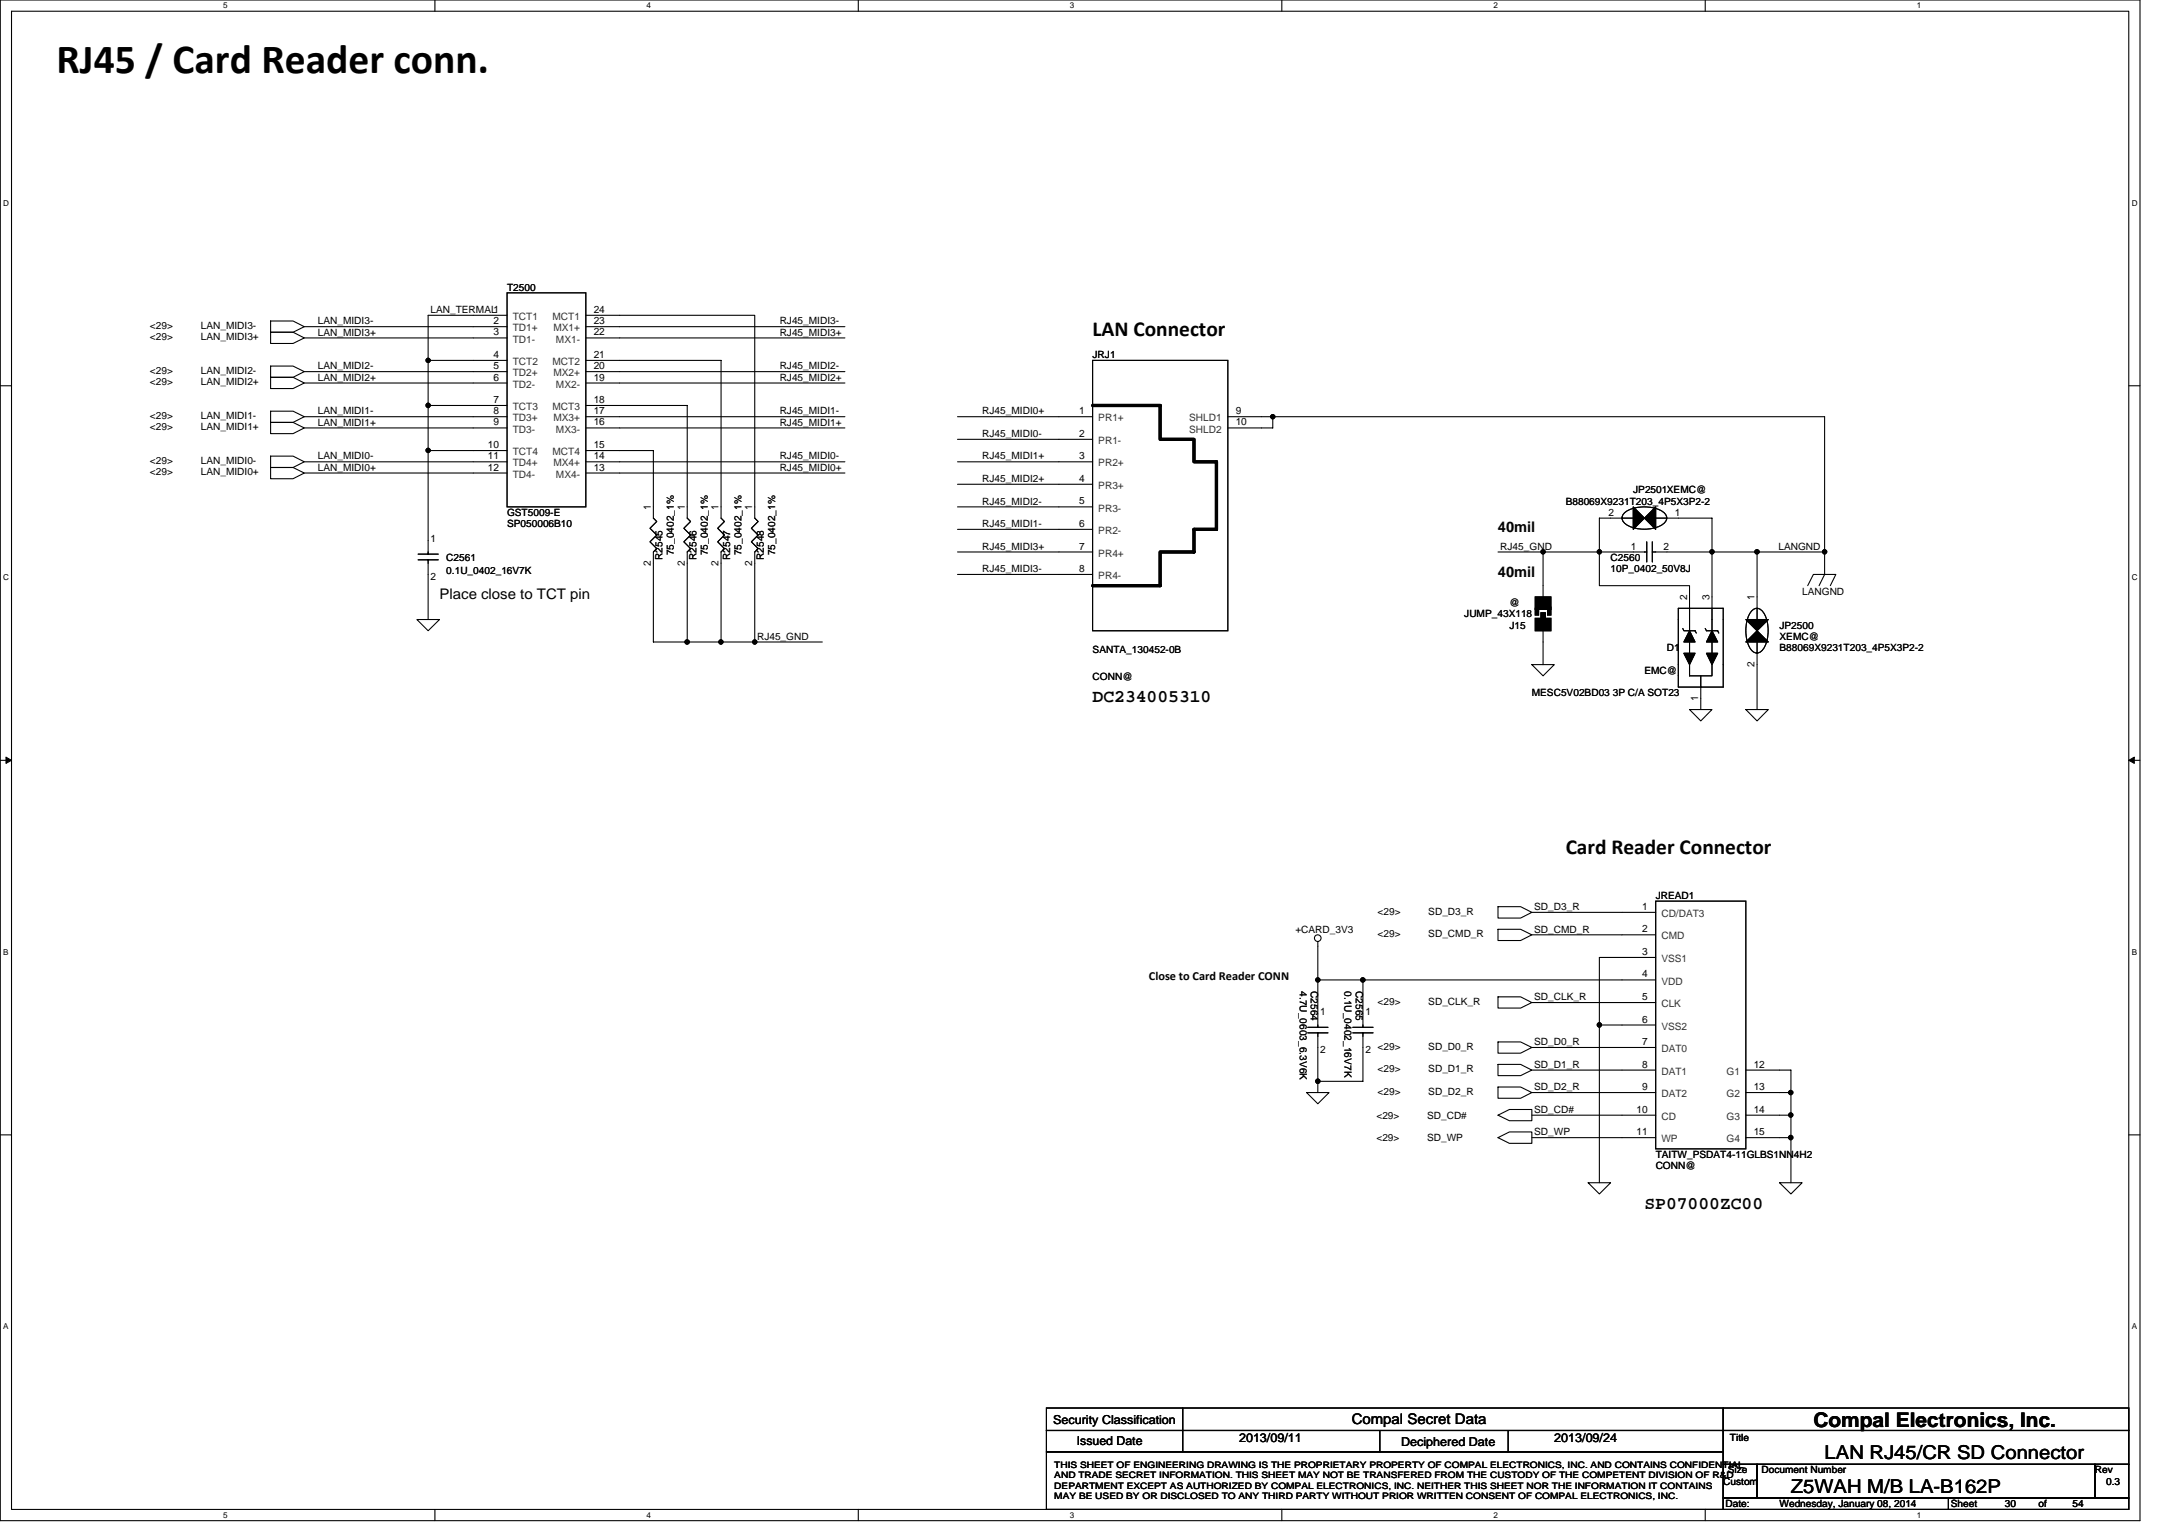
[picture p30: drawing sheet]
<svg xmlns="http://www.w3.org/2000/svg" width="297mm" height="210mm" viewBox="0 0 297 210" stroke-linecap="round" stroke-linejoin="round" font-family="sans-serif">
<defs><g id="words">
<text font-size="5.7" x="7.8" y="10.1">RJ45 / Card Reader conn.</text>
<g font-size="2.9">
<text x="150.3" y="46.2">LAN Connector</text>
<text x="215.4" y="117.5">Card Reader Connector</text>
</g>
<text font-size="2.8" x="249.5" y="196.2">Compal Electronics, Inc.</text>
<g font-size="2.6">
<text x="251" y="200.7">LAN RJ45/CR SD Connector</text>
<text x="246.4" y="205.3">Z5WAH M/B LA-B162P</text>
</g>
<g font-size="2.5">
<text x="150.3" y="96.6">DC234005310</text>
<text x="226.2" y="166.3">SP07000ZC00</text>
</g>
<g font-size="2">
<text x="206.1" y="73.1">40mil</text>
<text x="60.5" y="82.4">Place close to TCT pin</text>
<text x="206.1" y="79.3">40mil</text>
<text x="186" y="195.9">Compal Secret Data</text>
</g>
<g font-size="1.7">
<text x="158.1" y="134.9">Close to Card Reader CONN</text>
<text x="144.9" y="195.8">Security Classification</text>
<text x="148.2" y="198.8">Issued Date</text>
<text x="170.5" y="198.3">2013/09/11</text>
<text x="192.8" y="198.9">Deciphered Date</text>
<text x="213.8" y="198.3">2013/09/24</text>
</g>
<g font-size="1.4">
<text x="69.8" y="40">T2500</text>
<text x="20.6" y="45.3">&lt;29&gt;</text>
<text x="20.6" y="46.8">&lt;29&gt;</text>
<text x="27.6" y="45.3">LAN_MIDI3-</text>
<text x="27.6" y="46.8">LAN_MIDI3+</text>
<text x="43.7" y="46.2">LAN_MIDI3+</text>
<text x="43.7" y="44.6">LAN_MIDI3-</text>
<text x="59.2" y="43.1">LAN_TERMAL1</text>
<text x="67.9" y="44.6">2</text>
<text x="67.9" y="46.1">3</text>
<text x="81.7" y="46.1">22</text>
<text x="81.7" y="44.6">23</text>
<text x="81.7" y="43">24</text>
<text x="107.3" y="44.6">RJ45_MIDI3-</text>
<text x="107.3" y="46.2">RJ45_MIDI3+</text>
<text x="20.6" y="51.4">&lt;29&gt;</text>
<text x="20.6" y="53">&lt;29&gt;</text>
<text x="27.6" y="51.4">LAN_MIDI2-</text>
<text x="27.6" y="53">LAN_MIDI2+</text>
<text x="43.7" y="52.4">LAN_MIDI2+</text>
<text x="43.7" y="50.8">LAN_MIDI2-</text>
<text x="67.9" y="49.2">4</text>
<text x="67.9" y="50.8">5</text>
<text x="67.9" y="52.3">6</text>
<text x="81.7" y="52.3">19</text>
<text x="81.7" y="50.8">20</text>
<text x="81.7" y="49.2">21</text>
<text x="107.3" y="50.8">RJ45_MIDI2-</text>
<text x="107.3" y="52.4">RJ45_MIDI2+</text>
<text x="150.3" y="49.3">JRJ1</text>
<text x="20.6" y="57.6">&lt;29&gt;</text>
<text x="20.6" y="59.2">&lt;29&gt;</text>
<text x="27.6" y="57.6">LAN_MIDI1-</text>
<text x="27.6" y="59.2">LAN_MIDI1+</text>
<text x="43.7" y="57">LAN_MIDI1-</text>
<text x="43.7" y="58.5">LAN_MIDI1+</text>
<text x="67.9" y="55.4">7</text>
<text x="67.9" y="57">8</text>
<text x="67.9" y="58.5">9</text>
<text x="81.7" y="58.5">16</text>
<text x="81.7" y="57">17</text>
<text x="81.7" y="55.4">18</text>
<text x="107.3" y="57">RJ45_MIDI1-</text>
<text x="107.3" y="58.5">RJ45_MIDI1+</text>
<text x="135.1" y="57">RJ45_MIDI0+</text>
<text x="148.5" y="57">1</text>
<text x="170" y="58.5">10</text>
<text x="170" y="57">9</text>
<text x="20.6" y="63.8">&lt;29&gt;</text>
<text x="20.6" y="65.4">&lt;29&gt;</text>
<text x="27.6" y="63.8">LAN_MIDI0-</text>
<text x="27.6" y="65.4">LAN_MIDI0+</text>
<text x="43.7" y="64.7">LAN_MIDI0+</text>
<text x="43.7" y="63.2">LAN_MIDI0-</text>
<text x="67.1" y="61.6">10</text>
<text x="67.1" y="63.2">11</text>
<text x="67.1" y="64.7">12</text>
<text x="81.7" y="64.7">13</text>
<text x="81.7" y="63.2">14</text>
<text x="81.7" y="61.6">15</text>
<text x="107.3" y="63.2">RJ45_MIDI0-</text>
<text x="107.3" y="64.7">RJ45_MIDI0+</text>
<text x="135.1" y="60.1">RJ45_MIDI0-</text>
<text x="135.1" y="63.2">RJ45_MIDI1+</text>
<text x="148.5" y="63.2">3</text>
<text x="148.5" y="60.1">2</text>
<text x="69.8" y="71">GST5009-E</text>
<text x="89.6" y="70.2" transform="rotate(-90 89.6 70.2)">1</text>
<text x="94.2" y="70.2" transform="rotate(-90 94.2 70.2)">1</text>
<text x="98.9" y="70.2" transform="rotate(-90 98.9 70.2)">1</text>
<text x="103.5" y="70.2" transform="rotate(-90 103.5 70.2)">1</text>
<text x="135.1" y="66.3">RJ45_MIDI2+</text>
<text x="135.1" y="69.4">RJ45_MIDI2-</text>
<text x="148.5" y="69.4">5</text>
<text x="148.5" y="66.3">4</text>
<text x="215.4" y="69.4">B88069X9231T203_4P5X3P2-2</text>
<text x="221.3" y="70.9">2</text>
<text x="224.7" y="67.9">JP2501XEMC@</text>
<text x="230.4" y="70.9">1</text>
<text x="59.2" y="74.5">1</text>
<text x="61.4" y="77.2">C2561</text>
<text x="69.8" y="72.5">SP050006B10</text>
<text x="89.6" y="77.8" transform="rotate(-90 89.6 77.8)">2</text>
<text x="91.2" y="77" transform="rotate(-90 91.2 77)">R2545</text>
<text x="92.7" y="76.4" transform="rotate(-90 92.7 76.4)">75_0402_1%</text>
<text x="94.2" y="77.8" transform="rotate(-90 94.2 77.8)">2</text>
<text x="95.8" y="77" transform="rotate(-90 95.8 77)">R2546</text>
<text x="97.4" y="76.4" transform="rotate(-90 97.4 76.4)">75_0402_1%</text>
<text x="98.9" y="77.8" transform="rotate(-90 98.9 77.8)">2</text>
<text x="100.5" y="77" transform="rotate(-90 100.5 77)">R2547</text>
<text x="102" y="76.4" transform="rotate(-90 102 76.4)">75_0402_1%</text>
<text x="103.5" y="77.8" transform="rotate(-90 103.5 77.8)">2</text>
<text x="105.1" y="77" transform="rotate(-90 105.1 77)">R2548</text>
<text x="106.7" y="76.4" transform="rotate(-90 106.7 76.4)">75_0402_1%</text>
<text x="135.1" y="72.5">RJ45_MIDI1-</text>
<text x="135.1" y="75.6">RJ45_MIDI3+</text>
<text x="148.5" y="75.6">7</text>
<text x="148.5" y="72.5">6</text>
<text x="206.4" y="75.6">RJ45_GND</text>
<text x="221.6" y="77.2">C2560</text>
<text x="224.4" y="75.6">1</text>
<text x="228.9" y="75.6">2</text>
<text x="244.7" y="75.6">LANGND</text>
<text x="59.2" y="79.8">2</text>
<text x="61.4" y="79">0.1U_0402_16V7K</text>
<text x="135.1" y="78.7">RJ45_MIDI3-</text>
<text x="148.5" y="78.7">8</text>
<text x="207.7" y="83.4">@</text>
<text x="221.6" y="78.7">10P_0402_50V8J</text>
<text x="232.1" y="82.6" transform="rotate(-90 232.1 82.6)">2</text>
<text x="235.2" y="82.6" transform="rotate(-90 235.2 82.6)">3</text>
<text x="241.4" y="82.6" transform="rotate(-90 241.4 82.6)">1</text>
<text x="247.9" y="81.8">LANGND</text>
<text x="104.2" y="88">RJ45_GND</text>
<text x="150.3" y="89.9">SANTA_130452-0B</text>
<text x="201.5" y="84.9">JUMP_43X118</text>
<text x="207.7" y="86.5">J15</text>
<text x="229.3" y="89.6">D1</text>
<text x="244.8" y="86.5">JP2500</text>
<text x="244.8" y="89.6">B88069X9231T203_4P5X3P2-2</text>
<text x="244.8" y="88">XEMC@</text>
<text x="150.3" y="93.6">CONN@</text>
<text x="210.8" y="95.8">MESC5V02BD03 3P C/A SOT23</text>
<text x="226.2" y="92.7">EMC@</text>
<text x="241.4" y="91.7" transform="rotate(-90 241.4 91.7)">2</text>
<text x="233.7" y="96.4" transform="rotate(-90 233.7 96.4)">1</text>
<text x="189.5" y="125.8">&lt;29&gt;</text>
<text x="196.5" y="125.8">SD_D3_R</text>
<text x="211.1" y="125.2">SD_D3_R</text>
<text x="225.9" y="125.2">1</text>
<text x="227.8" y="123.7">JREAD1</text>
<text x="178.2" y="128.3">+CARD_3V3</text>
<text x="189.5" y="128.9">&lt;29&gt;</text>
<text x="196.5" y="128.9">SD_CMD_R</text>
<text x="211.1" y="128.3">SD_CMD_R</text>
<text x="225.9" y="128.2">2</text>
<text x="225.9" y="131.4">3</text>
<text x="178.8" y="136.3" transform="rotate(90 178.8 136.3)">4.7U_0603_6.3V6K</text>
<text x="180.4" y="136.3" transform="rotate(90 180.4 136.3)">C2564</text>
<text x="185" y="136.3" transform="rotate(90 185 136.3)">0.1U_0402_16V7K</text>
<text x="186.6" y="136.3" transform="rotate(90 186.6 136.3)">C2565</text>
<text x="211.1" y="137.6">SD_CLK_R</text>
<text x="225.9" y="134.5">4</text>
<text x="225.9" y="137.6">5</text>
<text x="181.6" y="139.6">1</text>
<text x="187.9" y="139.6">1</text>
<text x="189.5" y="138.2">&lt;29&gt;</text>
<text x="196.5" y="138.2">SD_CLK_R</text>
<text x="211.1" y="143.8">SD_D0_R</text>
<text x="225.9" y="140.7">6</text>
<text x="225.9" y="143.7">7</text>
<text x="181.6" y="144.9">2</text>
<text x="187.9" y="144.9">2</text>
<text x="189.5" y="144.4">&lt;29&gt;</text>
<text x="189.5" y="147.5">&lt;29&gt;</text>
<text x="196.5" y="144.4">SD_D0_R</text>
<text x="196.5" y="147.5">SD_D1_R</text>
<text x="211.1" y="146.9">SD_D1_R</text>
<text x="211.1" y="150">SD_D2_R</text>
<text x="225.9" y="146.9">8</text>
<text x="225.9" y="149.9">9</text>
<text x="241.3" y="146.9">12</text>
<text x="241.3" y="149.9">13</text>
<text x="189.4" y="153.9">&lt;29&gt;</text>
<text x="189.5" y="150.6">&lt;29&gt;</text>
<text x="196.3" y="153.9">SD_CD#</text>
<text x="196.5" y="150.6">SD_D2_R</text>
<text x="211.1" y="153.1">SD_CD#</text>
<text x="225.1" y="153.1">10</text>
<text x="241.3" y="153.1">14</text>
<text x="189.4" y="157">&lt;29&gt;</text>
<text x="196.3" y="157">SD_WP</text>
<text x="211.1" y="156.2">SD_WP</text>
<text x="225.1" y="156.1">11</text>
<text x="227.8" y="159.3">TAITW_PSDAT4-11GLBS1NN4H2</text>
<text x="227.8" y="160.8">CONN@</text>
<text x="241.3" y="156.1">15</text>
<text x="237.7" y="202.7">Size</text>
<text x="238" y="198.2">Title</text>
<text x="242.4" y="202.7">Document Number</text>
<text x="288.2" y="202.7">Rev</text>
<text x="237.1" y="204.2">Custom</text>
<text x="237.4" y="207.3">Date:</text>
<text x="244.8" y="207.3">Wednesday, January 08, 2014</text>
<text x="268.4" y="207.3">Sheet</text>
<text x="275.8" y="207.3">30</text>
<text x="280.5" y="207.3">of</text>
<text x="285.1" y="207.3">54</text>
<text x="289.8" y="204.2">0.3</text>
</g>
<g font-size="1.4" fill="#333">
<text x="70.5" y="44">TCT1</text>
<text x="70.5" y="45.6">TD1+</text>
<text x="70.5" y="47.1">TD1-</text>
<text x="76" y="44">MCT1</text>
<text x="76.1" y="45.6">MX1+</text>
<text x="76.5" y="47.1">MX1-</text>
<text x="70.5" y="50.2">TCT2</text>
<text x="70.5" y="51.8">TD2+</text>
<text x="70.5" y="53.3">TD2-</text>
<text x="76" y="50.2">MCT2</text>
<text x="76.1" y="51.8">MX2+</text>
<text x="76.5" y="53.3">MX2-</text>
<text x="70.5" y="56.4">TCT3</text>
<text x="70.5" y="58">TD3+</text>
<text x="70.5" y="59.5">TD3-</text>
<text x="76" y="56.4">MCT3</text>
<text x="76.1" y="58">MX3+</text>
<text x="76.5" y="59.5">MX3-</text>
<text x="151.1" y="58">PR1+</text>
<text x="163.6" y="59.5">SHLD2</text>
<text x="163.6" y="58">SHLD1</text>
<text x="70.5" y="62.6">TCT4</text>
<text x="70.5" y="64.2">TD4+</text>
<text x="70.5" y="65.7">TD4-</text>
<text x="76" y="62.6">MCT4</text>
<text x="76.1" y="64.2">MX4+</text>
<text x="76.5" y="65.7">MX4-</text>
<text x="151.1" y="64.2">PR2+</text>
<text x="151.1" y="61.1">PR1-</text>
<text x="151.1" y="70.4">PR3-</text>
<text x="151.1" y="67.2">PR3+</text>
<text x="151.1" y="76.6">PR4+</text>
<text x="151.1" y="73.4">PR2-</text>
<text x="151.1" y="79.7">PR4-</text>
<text x="228.6" y="126.1">CD/DAT3</text>
<text x="228.6" y="129.2">CMD</text>
<text x="228.6" y="132.3">VSS1</text>
<text x="228.6" y="135.4">VDD</text>
<text x="228.6" y="138.5">CLK</text>
<text x="228.6" y="141.6">VSS2</text>
<text x="228.6" y="144.7">DAT0</text>
<text x="228.6" y="147.8">DAT1</text>
<text x="237.6" y="147.8">G1</text>
<text x="228.6" y="150.9">DAT2</text>
<text x="228.6" y="154">CD</text>
<text x="237.6" y="150.9">G2</text>
<text x="237.6" y="154">G3</text>
<text x="228.6" y="157.1">WP</text>
<text x="237.6" y="157.1">G4</text>
</g>
<g font-size="1.2">
<text x="145.1" y="201.9">THIS SHEET OF ENGINEERING DRAWING IS THE PROPRIETARY PROPERTY OF COMPAL ELECTRONICS, INC. AND CONTAINS CONFIDENTIAL</text>
<text x="145.1" y="203.4">AND TRADE SECRET INFORMATION. THIS SHEET MAY NOT BE TRANSFERED FROM THE CUSTODY OF THE COMPETENT DIVISION OF R&amp;D</text>
<text x="145.1" y="204.8">DEPARTMENT EXCEPT AS AUTHORIZED BY COMPAL ELECTRONICS, INC. NEITHER THIS SHEET NOR THE INFORMATION IT CONTAINS</text>
<text x="145.1" y="206.2">MAY BE USED BY OR DISCLOSED TO ANY THIRD PARTY WITHOUT PRIOR WRITTEN CONSENT OF COMPAL ELECTRONICS, INC.</text>
</g>
<g font-size="1.1">
<text x="30.7" y="1.2">5</text>
<text x="89" y="1.2">4</text>
<text x="147.2" y="1.2">3</text>
<text x="205.5" y="1.2">2</text>
<text x="263.7" y="1.2">1</text>
<text x=".4" y="28.3">D</text>
<text x="293.3" y="28.3">D</text>
<text x=".4" y="79.8">C</text>
<text x="293.3" y="79.8">C</text>
<text x=".4" y="131.3">B</text>
<text x="293.3" y="131.3">B</text>
<text x=".4" y="182.9">A</text>
<text x="293.3" y="182.9">A</text>
<text x="30.7" y="208.8">5</text>
<text x="89" y="208.8">4</text>
<text x="147.2" y="208.8">3</text>
<text x="205.5" y="208.8">2</text>
<text x="263.7" y="208.8">1</text>
</g>
</g></defs>
<path d="M0 0h294.4v209.2h-294.4zM1.6 1.5h291.3v206.1h-291.3z" fill="none" stroke="#000" stroke-width=".15"/>
<g fill="#fff">
<path d="M30.7 .2h.6v1.2h-.6z"/>
<path d="M30.7 207.8h.6v1.2h-.6z"/>
</g>
<path d="M59.8 0v1.5M59.8 207.6v1.6" fill="none" stroke="#000" stroke-width=".15"/>
<g fill="#fff">
<path d="M89 .2h.6v1.2h-.6z"/>
<path d="M89 207.8h.6v1.2h-.6z"/>
</g>
<path d="M118.1 0v1.5M118.1 207.6v1.6" fill="none" stroke="#000" stroke-width=".15"/>
<g fill="#fff">
<path d="M147.2 .2h.6v1.2h-.6z"/>
<path d="M147.2 207.8h.6v1.2h-.6z"/>
</g>
<path d="M176.4 0v1.5M176.4 207.6v1.6" fill="none" stroke="#000" stroke-width=".15"/>
<g fill="#fff">
<path d="M205.5 .2h.6v1.2h-.6z"/>
<path d="M205.5 207.8h.6v1.2h-.6z"/>
</g>
<path d="M234.6 0v1.5M234.6 207.6v1.6" fill="none" stroke="#000" stroke-width=".15"/>
<g fill="#fff">
<path d="M263.7 .2h.6v1.2h-.6z"/>
<path d="M263.7 207.8h.6v1.2h-.6z"/>
<path d="M.4 27.3h.8v1.2h-.8z"/>
<path d="M293.3 27.3h.8v1.2h-.8z"/>
<path d="M.4 78.8h.8v1.3h-.8z"/>
<path d="M293.3 78.8h.8v1.3h-.8z"/>
</g>
<path d="M0 53.1h1.6M292.9 53.1h1.5" fill="none" stroke="#000" stroke-width=".15"/>
<g fill="#fff">
<path d="M.4 130.3h.8v1.3h-.8z"/>
<path d="M293.3 130.3h.7v1.3h-.7z"/>
</g>
<path d="M0 104.6h1.6M292.9 104.6h1.5" fill="none" stroke="#000" stroke-width=".15"/>
<path d="M.8 104.1l.8 .5-.8 .4zM292.9 104.6l.7-.5v.9z" fill="#000" stroke="#000" stroke-width=".14"/>
<g fill="#fff">
<path d="M.4 181.9h.8v1.2h-.8z"/>
<path d="M293.3 181.9h.7v1.2h-.7z"/>
</g>
<g fill="none" stroke="#000" stroke-width=".15">
<path d="M37.2 45.7h3.1l1.6 .8-1.6 .7h-3.1zM37.2 50.4h3.1l1.6 .7-1.6 .8h-3.1zM37.2 51.9h3.1l1.6 .8-1.6 .7h-3.1zM37.2 56.6h3.1l1.6 .7-1.6 .8h-3.1zM37.2 58.1h3.1l1.6 .8-1.6 .7h-3.1zM37.2 44.2h3.1l1.6 .7-1.6 .8h-3.1zM41.9 51.1h27.9M41.9 52.7h27.9M41.9 58.9h27.9M41.9 44.9h27.9M41.9 46.5h27.9M58.9 55.8h10.9"/>
<path d="M58.9 49.6h10.9M69.8 40.3h10.8v29.4h-10.8zM69.8 43.4h-10.9v32.8M69.8 57.3h-27.9M80.6 43.4h23.2v27.9l.5 .4-.9 1 .9 .9-.9 .9 .9 1-.5 .4v12.4M80.6 55.8h13.9v15.5l.5 .4-.9 1 .9 .9-.9 .9 .9 1-.5 .4v12.4M80.6 49.6h18.6v21.7l.5 .4-1 1 1 .9-1 .9 1 1-.5 .4v12.4M80.6 51.1h35.6M80.6 52.7h35.6M80.6 57.3h35.6M80.6 58.9h35.6M80.6 44.9h35.6"/>
<path d="M80.6 46.5h35.6M131.7 57.3h18.6M150.3 49.6h18.6v37.2h-18.6zM168.9 57.3h6.2v1.6h-6.2M175.1 57.3h75.9v21.7l-.7 1.6M37.2 62.7h3.1l1.6 .8-1.6 .8h-3.1zM37.2 64.3h3.1l1.6 .8-1.6 .7h-3.1zM41.9 63.5h27.9M41.9 65.1h27.9M57.5 77h2.8M57.5 76.2h2.8M58.9 77v8.2"/>
<path d="M58.9 62h10.9M80.6 62h9.3v9.3l.5 .4-1 1 1 .9-1 .9 1 1-.5 .4v12.4h23.2M80.6 63.5h35.6M80.6 65.1h35.6M131.7 63.5h18.6M131.7 75.9h18.6M131.7 60.4h18.6M131.7 66.6h18.6M131.7 69.7h18.6M131.7 72.8h18.6M131.7 79h18.6M206.1 75.9h20.5"/>
<path d="M212.3 75.9v6.2M223.5 70.6a4.9 4.9 0 0 1 5.5 0 .96 .96 0 0 1-.4 1.6 5 5 0 0 1-5.1-.3 .88 .88 0 0 1 0-1.3zM224.7 71.3h-4.7v9.3h12.4v6.2M226.6 74.5v2.8M227.3 75.9h23.7M227.3 74.5v2.8M227.8 71.3h7.7v15.5M241.7 75.9v9.3M57.4 85.2h3.1l-1.6 1.6zM210.8 91.4h3l-1.5 1.6zM212.3 86.8v4.6M230.9 83.7h6.2v10.8h-6.2z"/>
<path d="M231.5 86.4l.2 .4h1.5l.2 .3M232.4 97.6h3.1l-1.5 1.6zM232.4 88.3v1.6M232.4 91.4v1.6h3.1v-1.6M234 93v4.6M234.6 86.4l.2 .4h1.5l.2 .3M235.5 88.3v1.6M240.2 97.6h3.1l-1.6 1.6zM241 84a.97 .97 0 0 1 1.7 .3 5 5 0 0 1-.3 5.2 .96 .96 0 0 1-1.6-.4 5.1 5.1 0 0 1 .2-5.1zM241.7 88.3v9.3M248.7 80.6l.8-1.6h3.1l-.8 1.6M181.3 129.5v5.3h6.2"/>
<path d="M181.3 134.8v6.5M187.5 134.8v6.5M206.1 127.8h3.1l1.6 .8-1.6 .8h-3.1zM206.1 137.1h3.1l1.6 .8-1.6 .8h-3.1zM206.1 124.7h3.1l1.6 .8-1.6 .8h-3.1zM210.8 128.6h17M210.8 137.9h17M210.8 125.5h17M227.8 124h12.4v34h-12.4zM227.8 131.7h-7.8v31M227.8 134.8h-40.3M0 156.1h1.6"/>
<path d="M179.8 150.3h3.1l-1.6 1.5zM179.9 142.1h2.8M179.9 141.3h2.8M181.3 142.1v8.2M186.1 141.3h2.8M187.5 142.1v6.6h-6.2M188.9 142.1h-2.8M206.1 143.3h3.1l1.6 .8-1.6 .8h-3.1zM206.1 146.4h3.1l1.6 .8-1.6 .8h-3.1zM206.1 149.5h3.1l1.6 .8-1.6 .8h-3.1zM206.1 156.5l1.6-.8h3.1v1.6h-3.1zM206.1 153.4l1.6-.8h3.1v1.6h-3.1z"/>
<path d="M210.8 144.1h17M210.8 147.2h17M210.8 150.3h17M210.8 156.5h17M210.8 153.4h17M220 141h7.8M240.2 147.2h6.2v15.5M240.2 150.3h6.2M240.2 156.5h6.2M240.2 153.4h6.2M292.9 156.1h1.5M218.5 162.7h3.1l-1.6 1.5z"/>
<path d="M244.8 162.7h3.1l-1.5 1.5zM144 193.7h93.1v3.1h-93.1zM144 196.8h93.1v2.9h-93.1zM144 199.7h93.1v7.9h-93.1zM162.7 193.7v6M189.8 196.8v2.9M207.5 196.8v2.9M237.1 193.7h55.8v3.1h-55.8zM237.1 196.8h55.8v4.6h-55.8zM237.1 201.4h4.6v4.7h-4.6zM237.1 206.1h31v1.5h-31zM241.7 201.4h46.5v4.7h-46.5z"/>
<path d="M268.1 206.1h24.8v1.5h-24.8zM288.2 201.4h4.7v4.7h-4.7z"/>
<circle cx="181.3" cy="129" r=".46"/>
</g>
<g fill="#000" stroke="#000" stroke-width=".15">
<path d="M224.7 69.7l1.5 1.6-1.5 1.5zM226.2 71.3l1.6-1.6v3.1zM231.7 89.9h1.5l-.8 1.5zM232.4 86.8l.8 1.5h-1.5zM235.5 86.8l.8 1.5h-1.5zM234.8 89.9h1.5l-.8 1.5zM241.7 86.8l1.6 1.5h-3.1zM240.2 85.2h3.1l-1.6 1.6z"/>
<path d="M211.2 83.7h.5v.9h-.5z" fill-rule="evenodd"/>
<path d="M211.2 83.7h.5v.9h-.5z" fill-rule="evenodd"/>
<path d="M212 84.3h.6v.9h-.6z" fill-rule="evenodd"/>
<path d="M212 84.3h.6v.9h-.6z" fill-rule="evenodd"/>
<path d="M211.2 82.1h2.2v1.7h-2.2z" fill-rule="evenodd"/>
<path d="M212.9 83.5h.5v1.1h-.5z" fill-rule="evenodd"/>
<path d="M211.2 85h2.2v1.8h-2.2z" fill-rule="evenodd"/>
<path d="M211.2 82.1h2.2v1.7h-2.2z" fill-rule="evenodd"/>
<path d="M212.9 83.5h.5v1.1h-.5z" fill-rule="evenodd"/>
<path d="M211.2 85h2.2v1.8h-2.2z" fill-rule="evenodd"/>
<circle cx="58.9" cy="55.8" r=".3"/>
<circle cx="58.9" cy="49.6" r=".3"/>
<circle cx="175.1" cy="57.3" r=".3"/>
<circle cx="58.9" cy="62" r=".3"/>
<circle cx="212.3" cy="75.9" r=".3"/>
<circle cx="220" cy="75.9" r=".3"/>
<circle cx="235.5" cy="75.9" r=".3"/>
<circle cx="241.7" cy="75.9" r=".3"/>
<circle cx="251" cy="75.9" r=".3"/>
<circle cx="94.5" cy="88.3" r=".3"/>
<circle cx="99.2" cy="88.3" r=".3"/>
<circle cx="103.8" cy="88.3" r=".3"/>
<circle cx="181.3" cy="134.8" r=".3"/>
<circle cx="187.5" cy="134.8" r=".3"/>
<circle cx="181.3" cy="148.7" r=".3"/>
<circle cx="220" cy="141" r=".3"/>
<circle cx="246.4" cy="156.5" r=".3"/>
<circle cx="246.4" cy="150.3" r=".3"/>
<circle cx="246.4" cy="153.4" r=".3"/>
</g>
<path d="M150.3 55.8h9.3v4.6h4.7v3.1h3.1v9.3h-3.1v3.1h-4.7v4.7h-9.3" fill="none" stroke="#000" stroke-width=".44"/>
<use href="#words"/>
</svg>
